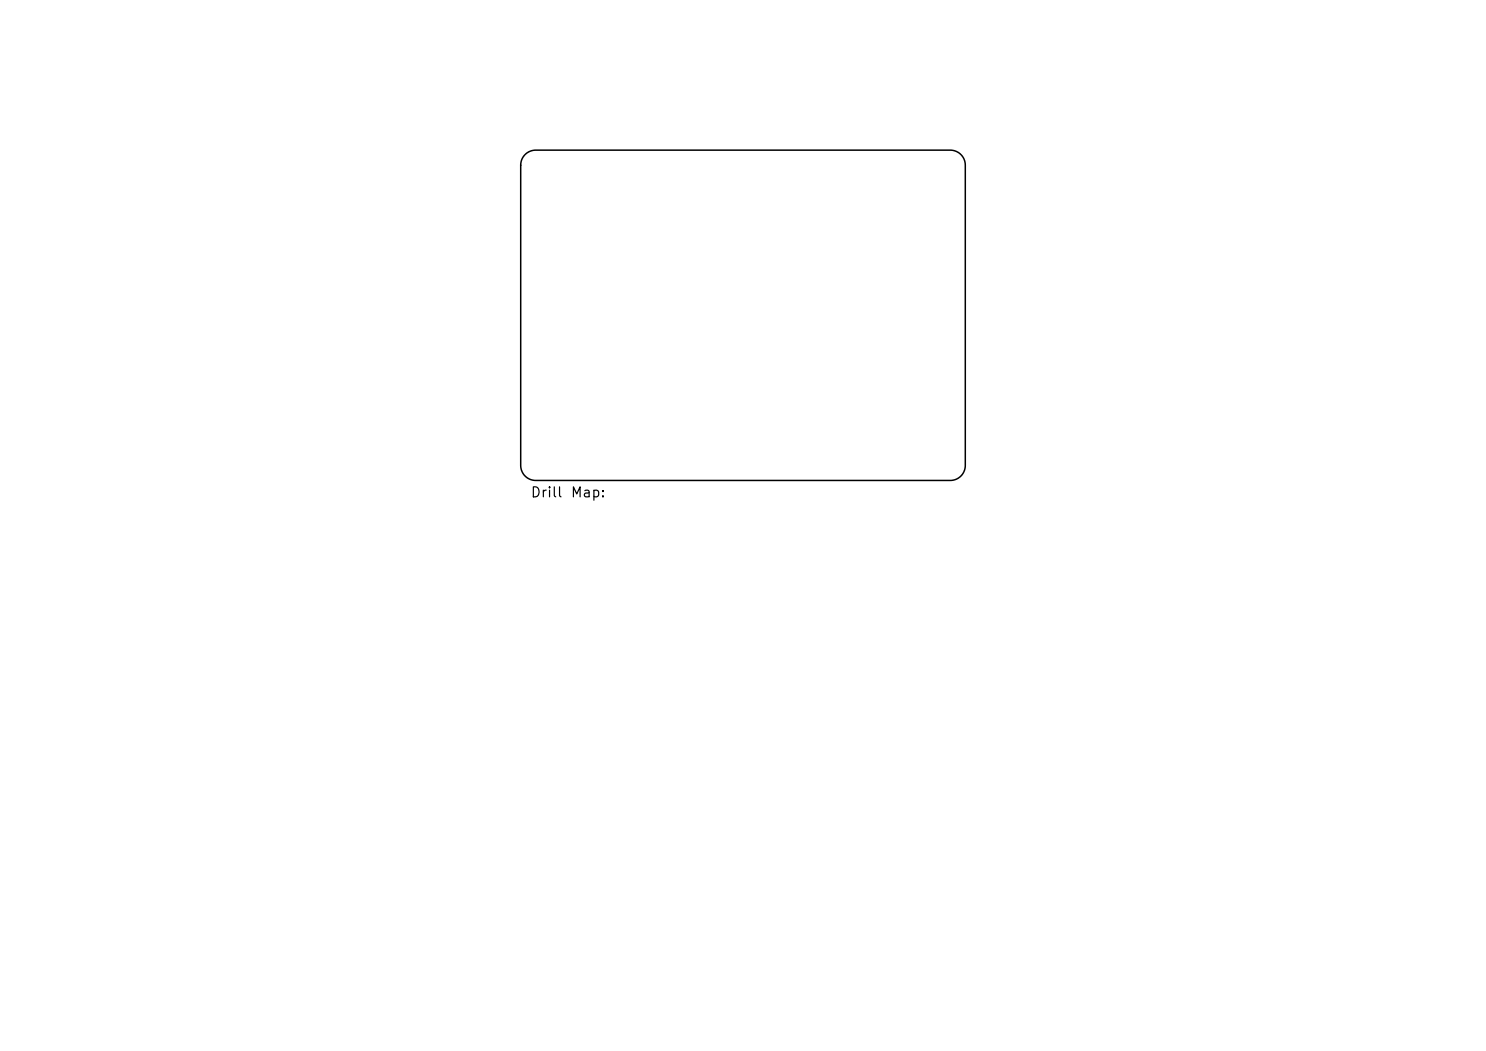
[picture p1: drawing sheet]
<svg xmlns="http://www.w3.org/2000/svg" width="297mm" height="210mm" viewBox="0 0 297 210" stroke-linecap="round" stroke-linejoin="round" font-family="sans-serif">
<defs><g id="words">
<g font-size="2">
<text x="105.9" y="99.9">Drill</text>
<text x="113.9" y="99.9">Map:</text>
</g>
</g></defs>
<path d="M104.9 30.9a3 3 0 0 1 2.2-.9h82.8a3 3 0 0 1 3 3v60a3 3 0 0 1-3 3h-82.8a3 3 0 0 1-3-3v-60a3 3 0 0 1 .8-2.1z" fill="none" stroke="#000" stroke-width=".3"/>
<use href="#words"/>
</svg>
